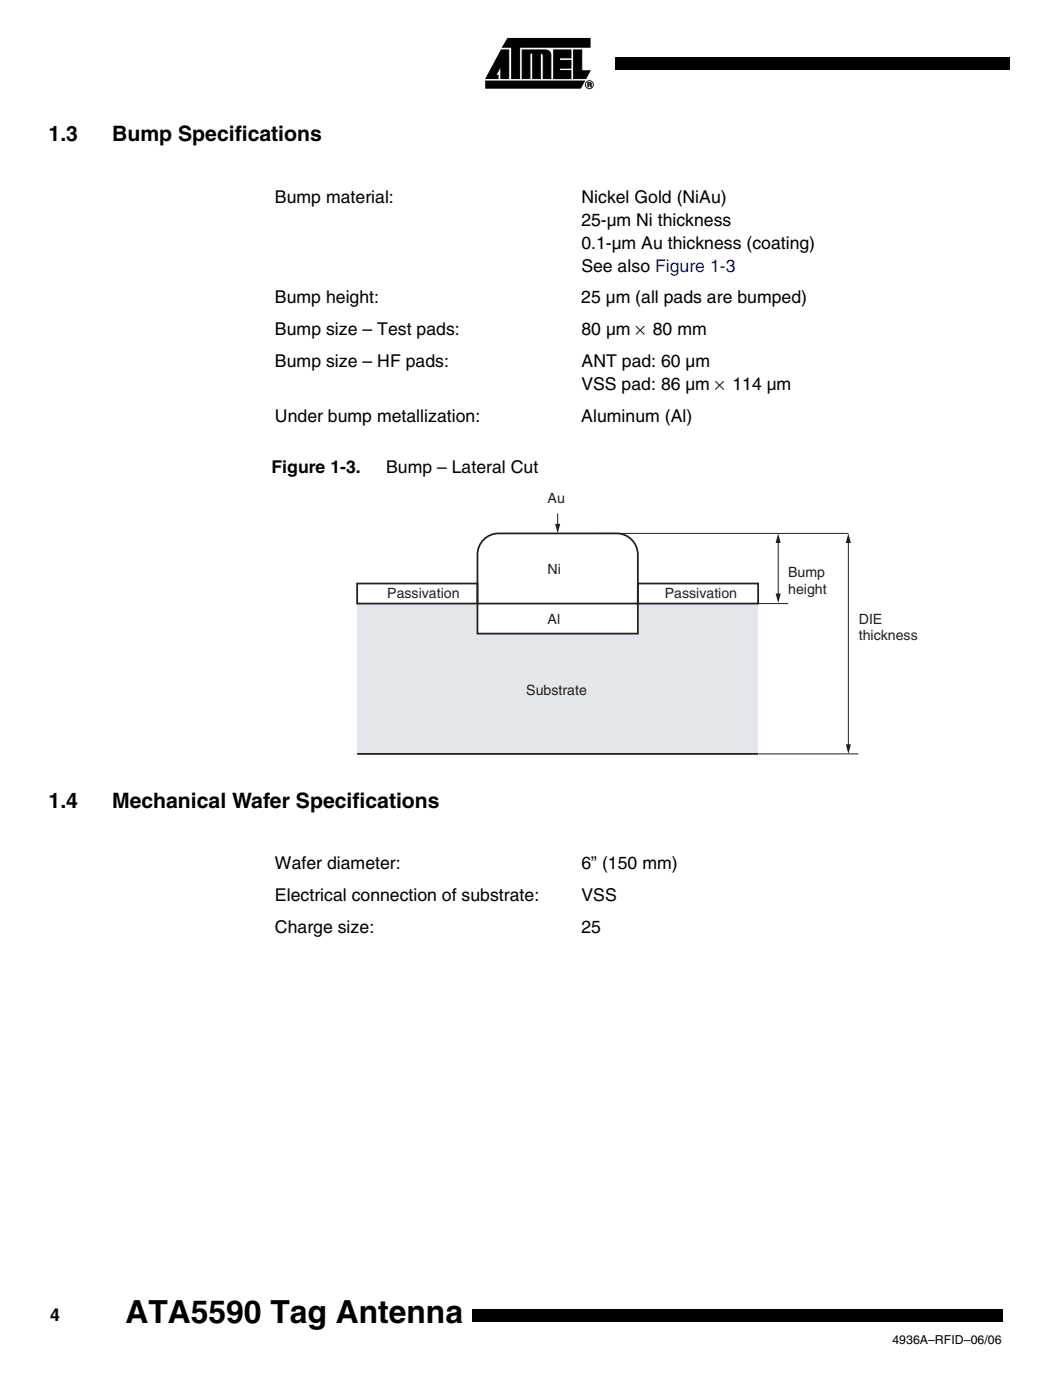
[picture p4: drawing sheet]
<svg xmlns="http://www.w3.org/2000/svg" width="210mm" height="279mm" viewBox="0 0 210 279" stroke-linecap="round" stroke-linejoin="round" font-family="sans-serif">
<defs><g id="words">
<text font-size="6.3" x="25" y="264">ATA5590 Tag Antenna</text>
<g font-size="4.2">
<text x="9.7" y="28.2">1.3</text>
<text x="22.4" y="28.2">Bump Specifications</text>
<text x="9.7" y="161.2">1.4</text>
<text x="22.4" y="161.2">Mechanical Wafer Specifications</text>
</g>
<g font-size="3.5">
<text x="54.9" y="40.4">Bump material:</text>
<text x="116" y="40.4">Nickel Gold (NiAu)</text>
<text x="116" y="45">25-µm Ni thickness</text>
<text x="116" y="49.6">0.1-µm Au thickness (coating)</text>
<text x="116" y="54.2">See also Figure 1-3</text>
<text x="54.9" y="60.5">Bump height:</text>
<text x="116" y="60.5">25 µm (all pads are bumped)</text>
<text x="54.9" y="66.9">Bump size – Test pads:</text>
<text x="116" y="66.9">80 µm × 80 mm</text>
<text x="54.9" y="73.2">Bump size – HF pads:</text>
<text x="116" y="77.8">VSS pad: 86 µm × 114 µm</text>
<text x="116" y="73.2">ANT pad: 60 µm</text>
<text x="54.9" y="84.2">Under bump metallization:</text>
<text x="116" y="84.2">Aluminum (Al)</text>
<text x="54.2" y="94.4">Figure 1-3.</text>
<text x="77" y="94.4">Bump – Lateral Cut</text>
<text x="54.9" y="173.4">Wafer diameter:</text>
<text x="116" y="173.4">6” (150 mm)</text>
<text x="54.9" y="179.8">Electrical connection of substrate:</text>
<text x="116" y="179.8">VSS</text>
<text x="54.9" y="186.1">Charge size:</text>
<text x="116" y="186.1">25</text>
<text x="10" y="263.7">4</text>
</g>
<g font-size="2.8" fill="#231f20">
<text x="109.3" y="100.5">Au</text>
<text x="77.3" y="119.4">Passivation</text>
<text x="109.3" y="114.5">Ni</text>
<text x="132.7" y="119.4">Passivation</text>
<text x="157.3" y="115.2">Bump</text>
<text x="157.3" y="118.5">height</text>
<text x="109.3" y="124.5">Al</text>
<text x="171.4" y="124.5">DIE</text>
<text x="171.4" y="127.8">thickness</text>
<text x="105" y="138.7">Substrate</text>
</g>
<text font-size="2.5" x="178.1" y="268.1">4936A–RFID–06/06</text>
</g></defs>
<path d="M96.9 16.2h19.7l-.8 1.4h-18.9zM100 10h1.5v5.7h-1.6v-2.5l-1 1.8h.5v.7h-2.4zM104.2 10h4.6a1.05 1.05 0 0 1 1.1 1.1v4.6h-1.5v-4.6a.52 .52 0 0 0-.6-.5v5.1h-1.5v-5.1h-.6v5.1h-1.5zM110.5 10h3.4v1.5h-2.3v.6h2.3v1.5h-2.3v.5h2.3v1.6h-3.4zM114.5 10h1.6v4.1h1.6l-.8 1.6h-2.4z" fill="#000" stroke="#000" stroke-width=".2"/>
<path d="M101.3 7.7h16.4v1.7h-14v6.3h-1.6v-6.3h-1.8z" fill="#000"/>
<path d="M101.3 7.7h16.4v1.7h-14v6.3h-1.6v-6.3h-1.8z" fill="none" stroke="#000" stroke-width=".2"/>
<g fill="#231f20">
<path d="M117.6 16.5l.3 .1v.3l.1 .4-.4-.3 .3-.3z"/>
<path d="M117.3 16.5h.3l-.2 .1v.3h.2l-.2 .1v.3h-.1z"/>
</g>
<g fill="none" stroke="#231f20" stroke-width=".2">
<path d="M117.3 16.5l.6 .1v.3l.1 .4h-.1l-.2-.3h-.3v.3h-.1zM117.4 16.6h.4v.2l-.4 .1z"/>
<circle cx="117.6" cy="16.9" r=".8"/>
</g>
<path d="M94.2 261.3h115.7v2.4h-115.7z" fill="#000"/>
<path d="M200.2 257.2h9.7v12.7h-9.7z" fill="#fff"/>
<path d="M122.8 11.5h1.2v2.4h-1.2zM124 11.5h77.4v2.4h-77.4z" fill="#000"/>
<path d="M71.1 97.7h112.2v52.9h-112.2z" fill="#fff"/>
<path d="M71.3 120.5h80v30h-80z" fill="#e3e6ea"/>
<path d="M96.3 108a4.2 4.2 0 0 1 3.2-1.5h23.5a4.2 4.2 0 0 1 4.3 4.2v9.8h-32v-9.8a4.2 4.2 0 0 1 1-2.7z" fill-rule="evenodd" fill="#fff"/>
<path d="M95.3 120.5v-9.8a4.2 4.2 0 0 1 4.2-4.2h23.5a4.2 4.2 0 0 1 4.3 4.2v9.8" fill="none" stroke="#231f20" stroke-width=".35"/>
<path d="M95.3 120.5h32v6h-32z" fill="#fff"/>
<path d="M71.3 116.5h24v4h-24zM127.3 116.5h24v4h-24zM95.3 120.5h32v6h-32z" fill="none" stroke="#231f20" stroke-width=".35"/>
<path d="M111.3 102.5v2.4" fill="none" stroke="#231f20" stroke-width=".2"/>
<path d="M110.8 104.5h1l-.5 2z" fill="#231f20"/>
<path d="M71.3 150.5h80" fill="none" stroke="#231f20" stroke-width=".35"/>
<path d="M119.3 106.5h50M169.3 108v40.9M151.3 120.5h6M151.3 150.5h20" fill="none" stroke="#231f20" stroke-width=".2"/>
<g fill="#231f20">
<path d="M168.8 148.5h1l-.5 2z"/>
<path d="M169.3 106.5l.5 1.9h-1z"/>
</g>
<path d="M155.3 108v10.8" fill="none" stroke="#231f20" stroke-width=".2"/>
<g fill="#231f20">
<path d="M155.3 106.5l.5 1.9h-1z"/>
<path d="M154.8 118.4h1l-.5 2z"/>
</g>
<use href="#words"/>
</svg>
